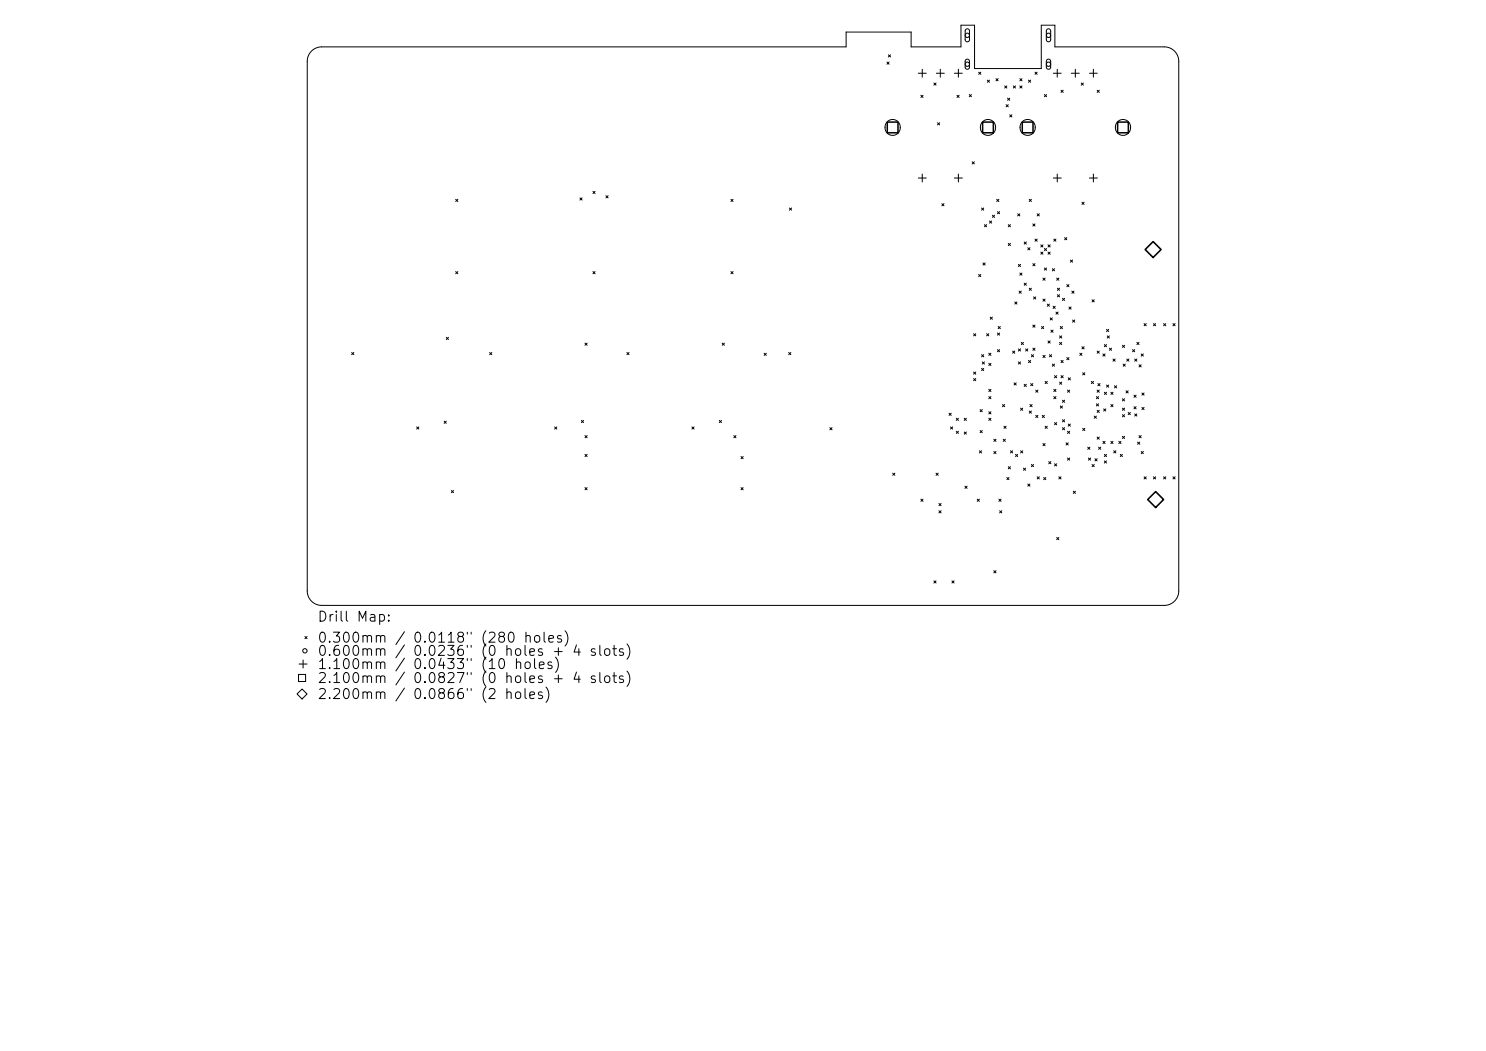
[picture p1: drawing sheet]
<svg xmlns="http://www.w3.org/2000/svg" width="297mm" height="210mm" viewBox="0 0 297 210" stroke-linecap="round" stroke-linejoin="round" font-family="sans-serif">
<defs><g id="words">
<g font-size="2">
<text x="63.3" y="124.7">Drill Map:</text>
<text x="63.3" y="128.9">0.300mm / 0.0118&quot; (280 holes)</text>
<text x="63.3" y="131.6">0.600mm</text>
<text x="82.4" y="131.6">0.0236&quot; (0 holes + 4 slots)</text>
<text x="63.3" y="134.2">1.100mm / 0.0433&quot; (10 holes)</text>
<text x="63.3" y="137">2.100mm / 0.0827&quot; (0 holes + 4 slots)</text>
<text x="63.3" y="140.2">2.200mm / 0.0866&quot; (2 holes)</text>
</g>
</g></defs>
<g fill="none" stroke="#000" stroke-width=".2">
<path d="M62.3 10.2a2.89 2.89 0 0 1 2-.8h104.8v-3h13v3h10v-4.4h2.7v8.7h13.3v-8.7h2.7v4.4h21.9a2.89 2.89 0 0 1 2.9 2.9v105.8a2.89 2.89 0 0 1-2.9 2.9h-168.4a2.89 2.89 0 0 1-2.9-2.9v-105.8a2.89 2.89 0 0 1 .9-2.1zM177.3 12.4l.4 .4M177.6 11l.4 .4M177.7 12.4l-.4 .4M178 11l-.4 .4M183.5 14.6h1.6M184.1 19l.4 .5M184.3 13.8v1.6M184.5 19l-.4 .5M186.7 16.6l.4 .4M187.1 16.6l-.4 .4M187.1 14.6h1.6"/>
<path d="M187.9 13.8v1.6M190.8 14.6h1.5M191.3 19l.4 .5M191.5 13.8v1.6M191.7 19l-.4 .5M193 5.9l.4-.1 .4 .3v1.9l-.4 .4-.3-.1-.2-.3v-1.8zM193 11.9l.4-.1 .4 .4v1.3l-.4 .3h-.3l-.2-.3v-1.3zM193.7 18.9l.5 .4M194.2 18.9l-.5 .4M195.6 14.4l.4 .5M196 14.4l-.4 .5M197.3 16l.5 .4"/>
<path d="M197.8 16l-.5 .4M199.1 15.7l.4 .5M199.5 15.7l-.4 .5M200.8 17.2l.4 .4M201.2 17.2l-.4 .4M201.4 19.6l.4 .5M201.8 19.6l-.4 .5M202.5 17.2l.5 .4M203 17.2l-.5 .4M203.8 15.7l.5 .5M203.8 17.2l.5 .4M204.3 17.2l-.5 .4"/>
<path d="M204.3 15.7l-.5 .5M205.6 16l.4 .4M206 16l-.4 .4M206.9 14.4l.4 .5M207.3 14.4l-.4 .5M208.7 18.9l.5 .4M209.2 18.9l-.5 .4M209.3 5.9l.4-.1 .3 .3v1.9l-.4 .4-.3-.1-.2-.3v-1.8zM209.3 11.9l.4-.1 .3 .4v1.3l-.4 .3h-.3l-.2-.3v-1.3zM210.5 14.6h1.6M211.3 13.8v1.6M212.1 18l.4 .5"/>
<path d="M212.5 18l-.4 .5M214.1 14.6h1.6M214.9 13.8v1.6M216.1 16.6l.4 .4M216.5 16.6l-.4 .4M217.7 14.6h1.6M218.5 13.8v1.6M219.3 18l.4 .5M219.7 18l-.4 .5M91.1 39.8l.4 .5M91.5 39.8l-.4 .5M115.9 39.5l.4 .5"/>
<path d="M116.3 39.5l-.4 .5M118.5 38.2l.4 .5M118.9 38.2l-.4 .5M121.1 39.1l.4 .4M121.5 39.1l-.4 .4M146.1 39.8l.4 .5M146.5 39.8l-.4 .5M183.5 35.6h1.6M184.3 34.8v1.6M187.4 24.5l.4 .5M187.8 24.5l-.4 .5M190.8 35.6h1.5"/>
<path d="M191.5 34.8v1.6M194.3 32.3l.4 .5M194.7 32.3l-.4 .5M199.2 39.8l.4 .5M199.6 39.8l-.4 .5M201.1 20.9l.4 .5M201.5 20.9l-.4 .5M201.8 22.9l.4 .5M202.2 22.9l-.4 .5M205.7 39.8l.4 .5M206.1 39.8l-.4 .5M210.5 35.6h1.6"/>
<path d="M211.3 34.8v1.6M217.7 35.6h1.6M218.5 34.8v1.6M91.1 54.3l.4 .4M91.5 54.3l-.4 .4M118.5 54.3l.4 .4M118.9 54.3l-.4 .4M146.1 54.3l.4 .4M146.5 54.3l-.4 .4M157.8 41.6l.4 .4M158.2 41.6l-.4 .4M188.2 40.7l.5 .4"/>
<path d="M188.7 40.7l-.5 .4M195.6 54.8l.4 .5M196 54.8l-.4 .5M196.2 41.6l.4 .4M196.5 52.5l.4 .5M196.6 41.6l-.4 .4M196.8 44.9l.4 .4M196.9 52.5l-.4 .5M197.2 44.9l-.4 .4M197.8 44.2l.4 .4M198.2 44.2l-.4 .4M198.3 43l.5 .4"/>
<path d="M198.8 43l-.5 .4M199.4 42.3l.4 .4M199.8 42.3l-.4 .4M201.5 44.9l.5 .4M201.5 48.6l.5 .5M202 44.9l-.5 .4M202 48.6l-.5 .5M203.4 42.7l.4 .5M203.5 52.8l.5 .5M203.7 58.2l.4 .4M203.8 42.7l-.4 .5M203.8 54.6l.5 .4"/>
<path d="M204 52.8l-.5 .5M204.1 58.2l-.4 .4M204.3 54.6l-.5 .4M204.7 48.3l.4 .5M204.7 56.6l.4 .4M205.1 56.6l-.4 .4M205.1 48.3l-.4 .5M205.4 49.5l.5 .4M205.7 57.6l.4 .4M205.9 49.5l-.5 .4M206.1 57.6l-.4 .4M206.4 44.7l.5 .5"/>
<path d="M206.4 52.7l.5 .4M206.6 59.3l.4 .5M206.9 44.7l-.5 .5M206.9 52.7l-.5 .4M206.9 47.8l.4 .4M207 59.3l-.4 .5M207.3 47.8l-.4 .4M207.3 42.7l.4 .5M207.7 42.7l-.4 .5M208 48.9l.5 .5M208 50.4l.5 .4M208.5 50.4l-.5 .4"/>
<path d="M208.5 48.9l-.5 .5M208.5 55.6l.4 .4M208.5 59.8l.4 .4M208.7 49.6l.5 .5M208.7 53.5l.5 .5M208.9 59.8l-.4 .4M208.9 55.6l-.4 .4M209.2 49.6l-.5 .5M209.2 53.5l-.5 .5M209.5 50.4l.4 .4M209.5 48.9l.4 .5M209.9 48.9l-.4 .5"/>
<path d="M209.9 50.4l-.4 .4M210.3 53.7l.5 .4M210.6 47.8l.5 .4M210.8 53.7l-.5 .4M211.1 47.8l-.5 .4M211.2 55.6l.4 .4M211.3 57.6l.5 .4M211.3 58.9l.5 .4M211.6 55.6l-.4 .4M211.8 57.6l-.5 .4M211.8 58.9l-.5 .4M212.4 59.6l.4 .4"/>
<path d="M212.8 59.6l-.4 .4M212.8 47.5l.4 .4M213.2 47.5l-.4 .4M213.2 56.9l.4 .4M213.6 56.9l-.4 .4M213.9 52l.5 .4M214.2 58.2l.5 .4M214.4 52l-.5 .4M214.7 58.2l-.5 .4M216.2 40.4l.5 .4M216.7 40.4l-.5 .4M218.3 59.9l.4 .4"/>
<path d="M218.7 59.9l-.4 .4M70.3 70.4l.4 .5M70.7 70.4l-.4 .5M89.2 67.4l.4 .4M89.6 67.4l-.4 .4M97.9 70.4l.4 .5M98.3 70.4l-.4 .5M116.9 68.6l.5 .4M117.4 68.6l-.5 .4M125.3 70.4l.4 .5M125.7 70.4l-.4 .5M144.4 68.6l.4 .4"/>
<path d="M144.8 68.6l-.4 .4M152.7 70.6l.5 .4M153.2 70.6l-.5 .4M157.6 70.4l.5 .5M158.1 70.4l-.5 .5M194.6 66.7l.4 .4M194.6 74.3l.4 .5M194.6 75.6l.4 .5M195 66.7l-.4 .4M195 74.3l-.4 .5M195 75.6l-.4 .5M196.2 70.9l.4 .4"/>
<path d="M196.2 73.6l.4 .4M196.3 72.3l.5 .4M196.6 70.9l-.4 .4M196.6 73.6l-.4 .4M196.8 72.3l-.5 .4M197.2 66.7l.4 .4M197.6 66.7l-.4 .4M197.6 70.6l.5 .4M197.6 72.6l.5 .4M197.6 77.8l.5 .4M197.6 79.2l.5 .5M197.9 63.4l.4 .4"/>
<path d="M198.1 72.6l-.5 .4M198.1 70.6l-.5 .4M198.1 77.8l-.5 .4M198.1 79.2l-.5 .5M198.3 63.4l-.4 .4M199.4 66.5l.4 .5M199.4 69.9l.4 .4M199.5 65.2l.4 .5M199.8 66.5l-.4 .5M199.8 69.9l-.4 .4M199.9 65.2l-.4 .5M202.4 70.1l.4 .5"/>
<path d="M202.7 76.5l.4 .4M202.8 70.1l-.4 .5M202.8 60.3l.5 .5M203.1 76.5l-.4 .4M203.3 60.3l-.5 .5M203.5 69.7l.5 .4M203.5 72.3l.5 .4M204 69.7l-.5 .4M204 72.3l-.5 .4M204.1 68.4l.5 .4M204.6 68.4l-.5 .4M204.7 76.8l.4 .4"/>
<path d="M205 69.7l.4 .4M205.1 76.8l-.4 .4M205.4 69.7l-.4 .4M205.6 72l.4 .5M206 72l-.4 .5M206 76.6l.4 .5M206.1 70.9l.5 .4M206.4 76.6l-.4 .5M206.4 65l.5 .4M206.4 69.6l.5 .4M206.6 70.9l-.5 .4M206.9 65l-.5 .4"/>
<path d="M206.9 69.6l-.5 .4M207 77.9l.4 .5M207.4 77.9l-.4 .5M208.2 65.2l.4 .5M208.5 71l.4 .4M208.6 65.2l-.4 .5M208.9 71l-.4 .4M208.9 76.2l.4 .4M209.3 76.2l-.4 .4M209.3 60.8l.5 .4M209.5 68.1l.4 .5M209.8 60.8l-.5 .4"/>
<path d="M209.8 70.9l.4 .4M209.9 68.1l-.4 .5M209.9 63.5l.4 .4M210 66l.5 .4M210.2 70.9l-.4 .4M210.3 63.5l-.4 .4M210.3 72.7l.5 .5M210.5 61.2l.4 .4M210.5 66l-.5 .4M210.6 77.8l.5 .4M210.6 79.2l.5 .5M210.8 75.1l.4 .4"/>
<path d="M210.8 72.7l-.5 .5M210.9 61.2l-.4 .4M211.1 62.4l.4 .4M211.1 77.8l-.5 .4M211.1 79.2l-.5 .5M211.2 75.1l-.4 .4M211.5 62.4l-.4 .4M211.8 67.1l.4 .4M211.8 68.4l.4 .4M211.8 76.4l.4 .4M211.9 65.2l.5 .5M212.1 72l.4 .5"/>
<path d="M212.1 75.1l.4 .4M212.2 67.1l-.4 .4M212.2 68.4l-.4 .4M212.2 76.4l-.4 .4M212.4 65.2l-.5 .5M212.4 80l.4 .4M212.5 72l-.4 .5M212.5 75.1l-.4 .4M212.8 80l-.4 .4M213.2 71.4l.4 .5M213.4 77.9l.4 .5M213.5 75.5l.4 .4"/>
<path d="M213.6 71.4l-.4 .5M213.6 61.3l.5 .5M213.8 77.9l-.4 .5M213.9 75.5l-.4 .4M214.1 61.3l-.5 .5M214.4 63.9l.4 .5M214.8 63.9l-.4 .5M215.8 70.6l.4 .4M216.2 70.6l-.4 .4M216.2 69.3l.5 .4M216.4 74.5l.4 .4M216.7 69.3l-.5 .4"/>
<path d="M216.8 74.5l-.4 .4M218.1 76.2l.5 .4M218.6 76.2l-.5 .4M219.1 79.2l.5 .5M219.3 70.1l.4 .5M219.3 77.9l.4 .5M219.4 76.6l.5 .5M219.6 79.2l-.5 .5M219.7 70.1l-.4 .5M219.7 77.9l-.4 .5M219.9 76.6l-.5 .5M220.4 70.7l.5 .5"/>
<path d="M220.7 68.8l.5 .5M220.7 78.4l.5 .4M220.9 70.7l-.5 .5M221.2 68.8l-.5 .5M221.2 78.4l-.5 .4M221.2 65.8l.4 .5M221.2 76.9l.4 .5M221.3 67.1l.4 .4M221.6 76.9l-.4 .5M221.6 65.8l-.4 .5M221.7 67.1l-.4 .4M221.7 69.6l.5 .4"/>
<path d="M222 78.4l.5 .4M222.2 69.6l-.5 .4M222.5 78.4l-.5 .4M222.5 71.7l.4 .5M222.7 77.1l.5 .4M222.9 71.7l-.4 .5M223.2 77.1l-.5 .4M224.3 69l.5 .4M224.3 79.7l.5 .4M224.5 72.7l.4 .5M224.8 79.7l-.5 .4M224.8 69l-.5 .4"/>
<path d="M224.9 72.7l-.4 .5M225.1 78.1l.4 .4M225.2 71.7l.4 .5M225.5 78.1l-.4 .4M225.6 71.7l-.4 .5M226.4 69.9l.4 .4M226.6 79l.5 .4M226.8 69.9l-.4 .4M226.8 71.7l.4 .5M227.1 79l-.5 .4M227.2 71.7l-.4 .5M227.2 68.4l.5 .4"/>
<path d="M227.7 68.4l-.5 .4M227.7 72.9l.4 .4M228.1 72.9l-.4 .4M228.1 70.7l.4 .5M228.2 78.5l.5 .5M228.5 70.7l-.4 .5M228.7 78.5l-.5 .5M228.7 64.7l.4 .4M229.1 64.7l-.4 .4M230.5 64.7l.5 .4M231 64.7l-.5 .4M232.6 64.7l.4 .4"/>
<path d="M233 64.7l-.4 .4M234.4 64.7l.5 .4M234.9 64.7l-.5 .4M83.3 85.3l.4 .4M83.7 85.3l-.4 .4M88.8 84.2l.4 .4M89.2 84.2l-.4 .4M90.2 98l.4 .4M90.6 98l-.4 .4M110.9 85.3l.4 .4M111.3 85.3l-.4 .4M116.2 84l.4 .4"/>
<path d="M116.6 84l-.4 .4M116.9 87l.5 .5M116.9 90.8l.5 .4M116.9 97.4l.5 .5M117.4 87l-.5 .5M117.4 90.8l-.5 .4M117.4 97.4l-.5 .5M138.3 85.3l.4 .4M138.7 85.3l-.4 .4M143.8 84l.4 .4M144.2 84l-.4 .4M146.7 87l.4 .5"/>
<path d="M147.1 87l-.4 .5M148.1 91.2l.4 .5M148.1 97.4l.4 .5M148.5 91.2l-.4 .5M148.5 97.4l-.4 .5M165.9 85.5l.4 .4M166.3 85.5l-.4 .4M178.4 94.5l.5 .5M178.9 94.5l-.5 .5M184.1 99.7l.4 .5M184.5 99.7l-.4 .5M187.1 94.5l.4 .5"/>
<path d="M187.5 94.5l-.4 .5M189.7 82.6l.4 .4M190 85.3l.4 .4M190.1 82.6l-.4 .4M190.4 85.3l-.4 .4M191.1 83.6l.5 .4M191.1 86.2l.5 .4M191.6 83.6l-.5 .4M191.6 86.2l-.5 .4M192.7 86.3l.4 .5M192.7 83.6l.4 .4M192.9 97.1l.4 .5"/>
<path d="M193.1 83.6l-.4 .4M193.1 86.3l-.4 .5M193.3 97.1l-.4 .5M195.3 99.7l.4 .5M195.7 99.7l-.4 .5M195.7 90.1l.5 .4M195.9 81.8l.4 .5M195.9 86l.4 .5M196.2 90.1l-.5 .4M196.3 81.8l-.4 .5M196.3 86l-.4 .5M197.6 83.6l.5 .4"/>
<path d="M197.6 82.3l.5 .4M198.1 82.3l-.5 .4M198.1 83.6l-.5 .4M198.6 87.8l.5 .4M198.6 90.2l.5 .4M199.1 87.8l-.5 .4M199.1 90.2l-.5 .4M199.6 99.7l.5 .5M200.1 99.7l-.5 .5M200.4 80.8l.4 .5M200.5 87.8l.4 .4M200.7 85.2l.4 .4"/>
<path d="M200.8 80.8l-.4 .5M200.9 87.8l-.4 .4M201.1 85.2l-.4 .4M201.2 95.4l.5 .4M201.5 93.2l.5 .5M201.7 95.4l-.5 .4M202 93.2l-.5 .5M202 90.1l.4 .4M202.4 90.1l-.4 .4M203 90.8l.4 .4M203.4 90.8l-.4 .4M204 81.6l.4 .4"/>
<path d="M204 90.1l.4 .4M204.4 81.6l-.4 .4M204.4 90.1l-.4 .4M204.6 93.5l.4 .5M205 93.5l-.4 .5M205.4 96.7l.5 .4M205.7 82.1l.4 .5M205.9 80.8l.4 .5M205.9 96.7l-.5 .4M206.1 82.1l-.4 .5M206.1 92.8l.5 .4M206.3 80.8l-.4 .5"/>
<path d="M206.6 92.8l-.5 .4M207 83l.4 .4M207.3 95.3l.4 .4M207.4 83l-.4 .4M207.7 95.3l-.4 .4M208.3 83l.4 .4M208.5 88.6l.4 .5M208.6 95.4l.4 .4M208.7 83l-.4 .4M208.9 88.6l-.4 .5M208.9 85.2l.4 .4M209 95.4l-.4 .4"/>
<path d="M209.3 85.2l-.4 .4M209.6 92.2l.4 .5M210 92.2l-.4 .5M210.8 84.4l.4 .5M210.8 92.7l.4 .4M211.2 84.4l-.4 .5M211.2 92.7l-.4 .4M211.6 95.3l.5 .4M211.9 81.1l.5 .5M212.1 95.3l-.5 .4M212.4 81.1l-.5 .5M212.4 83.9l.4 .4"/>
<path d="M212.4 85.5l.4 .4M212.8 83.9l-.4 .4M212.8 85.5l-.4 .4M213.1 88.5l.4 .4M213.4 86.2l.4 .4M213.4 91.5l.4 .4M213.5 88.5l-.4 .4M213.5 84.7l.4 .5M213.8 86.2l-.4 .4M213.8 91.5l-.4 .4M213.9 84.7l-.4 .5M214.5 98.2l.4 .4"/>
<path d="M214.9 98.2l-.4 .4M216.4 85.6l.4 .4M216.8 85.6l-.4 .4M217.4 89.4l.4 .4M217.5 91.5l.5 .4M217.8 89.4l-.4 .4M218 91.5l-.5 .4M218.3 92.8l.4 .4M218.7 92.8l-.4 .4M218.7 83.1l.4 .5M218.8 91.7l.5 .4M219.1 83.1l-.4 .5"/>
<path d="M219.1 80.7l.5 .4M219.3 91.7l-.5 .4M219.3 82l.4 .4M219.3 87.3l.4 .5M219.6 80.7l-.5 .4M219.6 89.4l.4 .4M219.7 82l-.4 .4M219.7 87.3l-.4 .5M220 89.4l-.4 .4M220.4 88.2l.5 .4M220.6 81.7l.4 .4M220.7 90.8l.5 .4"/>
<path d="M220.7 92.1l.5 .4M220.9 88.2l-.5 .4M221 81.7l-.4 .4M221.2 90.8l-.5 .4M221.2 92.1l-.5 .4M222 88.2l.5 .4M222 80.8l.5 .5M222.5 80.8l-.5 .5M222.5 88.2l-.5 .4M222.6 90.1l.4 .4M223 90.1l-.4 .4M223.6 88.2l.4 .4"/>
<path d="M223.9 90.8l.4 .4M224 88.2l-.4 .4M224.3 90.8l-.4 .4M224.3 81.6l.5 .4M224.3 82.9l.5 .4M224.3 87.2l.5 .4M224.8 87.2l-.5 .4M224.8 81.6l-.5 .4M224.8 82.9l-.5 .4M225.5 82.4l.4 .5M225.9 82.4l-.4 .5M226.6 81.3l.5 .4"/>
<path d="M226.8 82.7l.4 .4M227.1 81.3l-.5 .4M227.2 82.7l-.4 .4M227.4 88.3l.4 .5M227.7 87l.4 .5M227.8 88.3l-.4 .5M228.1 87l-.4 .5M228.1 90.2l.4 .4M228.2 81.4l.5 .4M228.5 90.2l-.4 .4M228.7 81.4l-.5 .4M228.7 95.3l.4 .4"/>
<path d="M229.1 95.3l-.4 .4M230.5 95.3l.5 .4M231 95.3l-.5 .4M232.6 95.3l.4 .4M233 95.3l-.4 .4M234.4 95.3l.5 .4M234.9 95.3l-.5 .4M186.7 116.1l.4 .4M187.1 116.1l-.4 .4M187.7 100.6l.4 .4M187.7 102.1l.4 .4M188.1 100.6l-.4 .4"/>
<path d="M188.1 102.1l-.4 .4M190.3 116.1l.4 .4M190.7 116.1l-.4 .4M198.6 114l.5 .5M199.1 114l-.5 .5M199.8 102.1l.4 .4M200.2 102.1l-.4 .4M211.2 107.4l.4 .4M211.6 107.4l-.4 .4M59.4 138.7l1-1 1 1-1 1zM59.7 134.8h1.4v1.4h-1.4zM59.8 132.7h1.6"/>
<path d="M60.6 131.9v1.6M60.9 127.2l.5 .4M61.4 127.2l-.5 .4"/>
<circle cx="193.3" cy="12.8" r=".43"/>
<circle cx="193.3" cy="7.1" r=".43"/>
<circle cx="209.6" cy="7.1" r=".43"/>
<circle cx="209.6" cy="12.8" r=".43"/>
<circle cx="178.4" cy="25.5" r="1.56"/>
<circle cx="197.5" cy="25.5" r="1.56"/>
<circle cx="205.4" cy="25.5" r="1.56"/>
<circle cx="224.5" cy="25.5" r="1.56"/>
<circle cx="60.9" cy="130" r=".43"/>
</g>
<path d="M177.3 24.4h2.2v2.1h-2.2zM196.4 24.4h2.1v2.1h-2.1zM204.3 24.4h2.2v2.1h-2.2zM223.4 24.4h2.1v2.1h-2.1z" fill="none" stroke="#000" stroke-width=".3"/>
<path d="M228.9 49.9l1.6-1.6 1.6 1.6-1.6 1.6zM229.4 99.8l1.6-1.6 1.6 1.6-1.6 1.6z" fill="none" stroke="#000" stroke-width=".32"/>
<use href="#words"/>
</svg>
